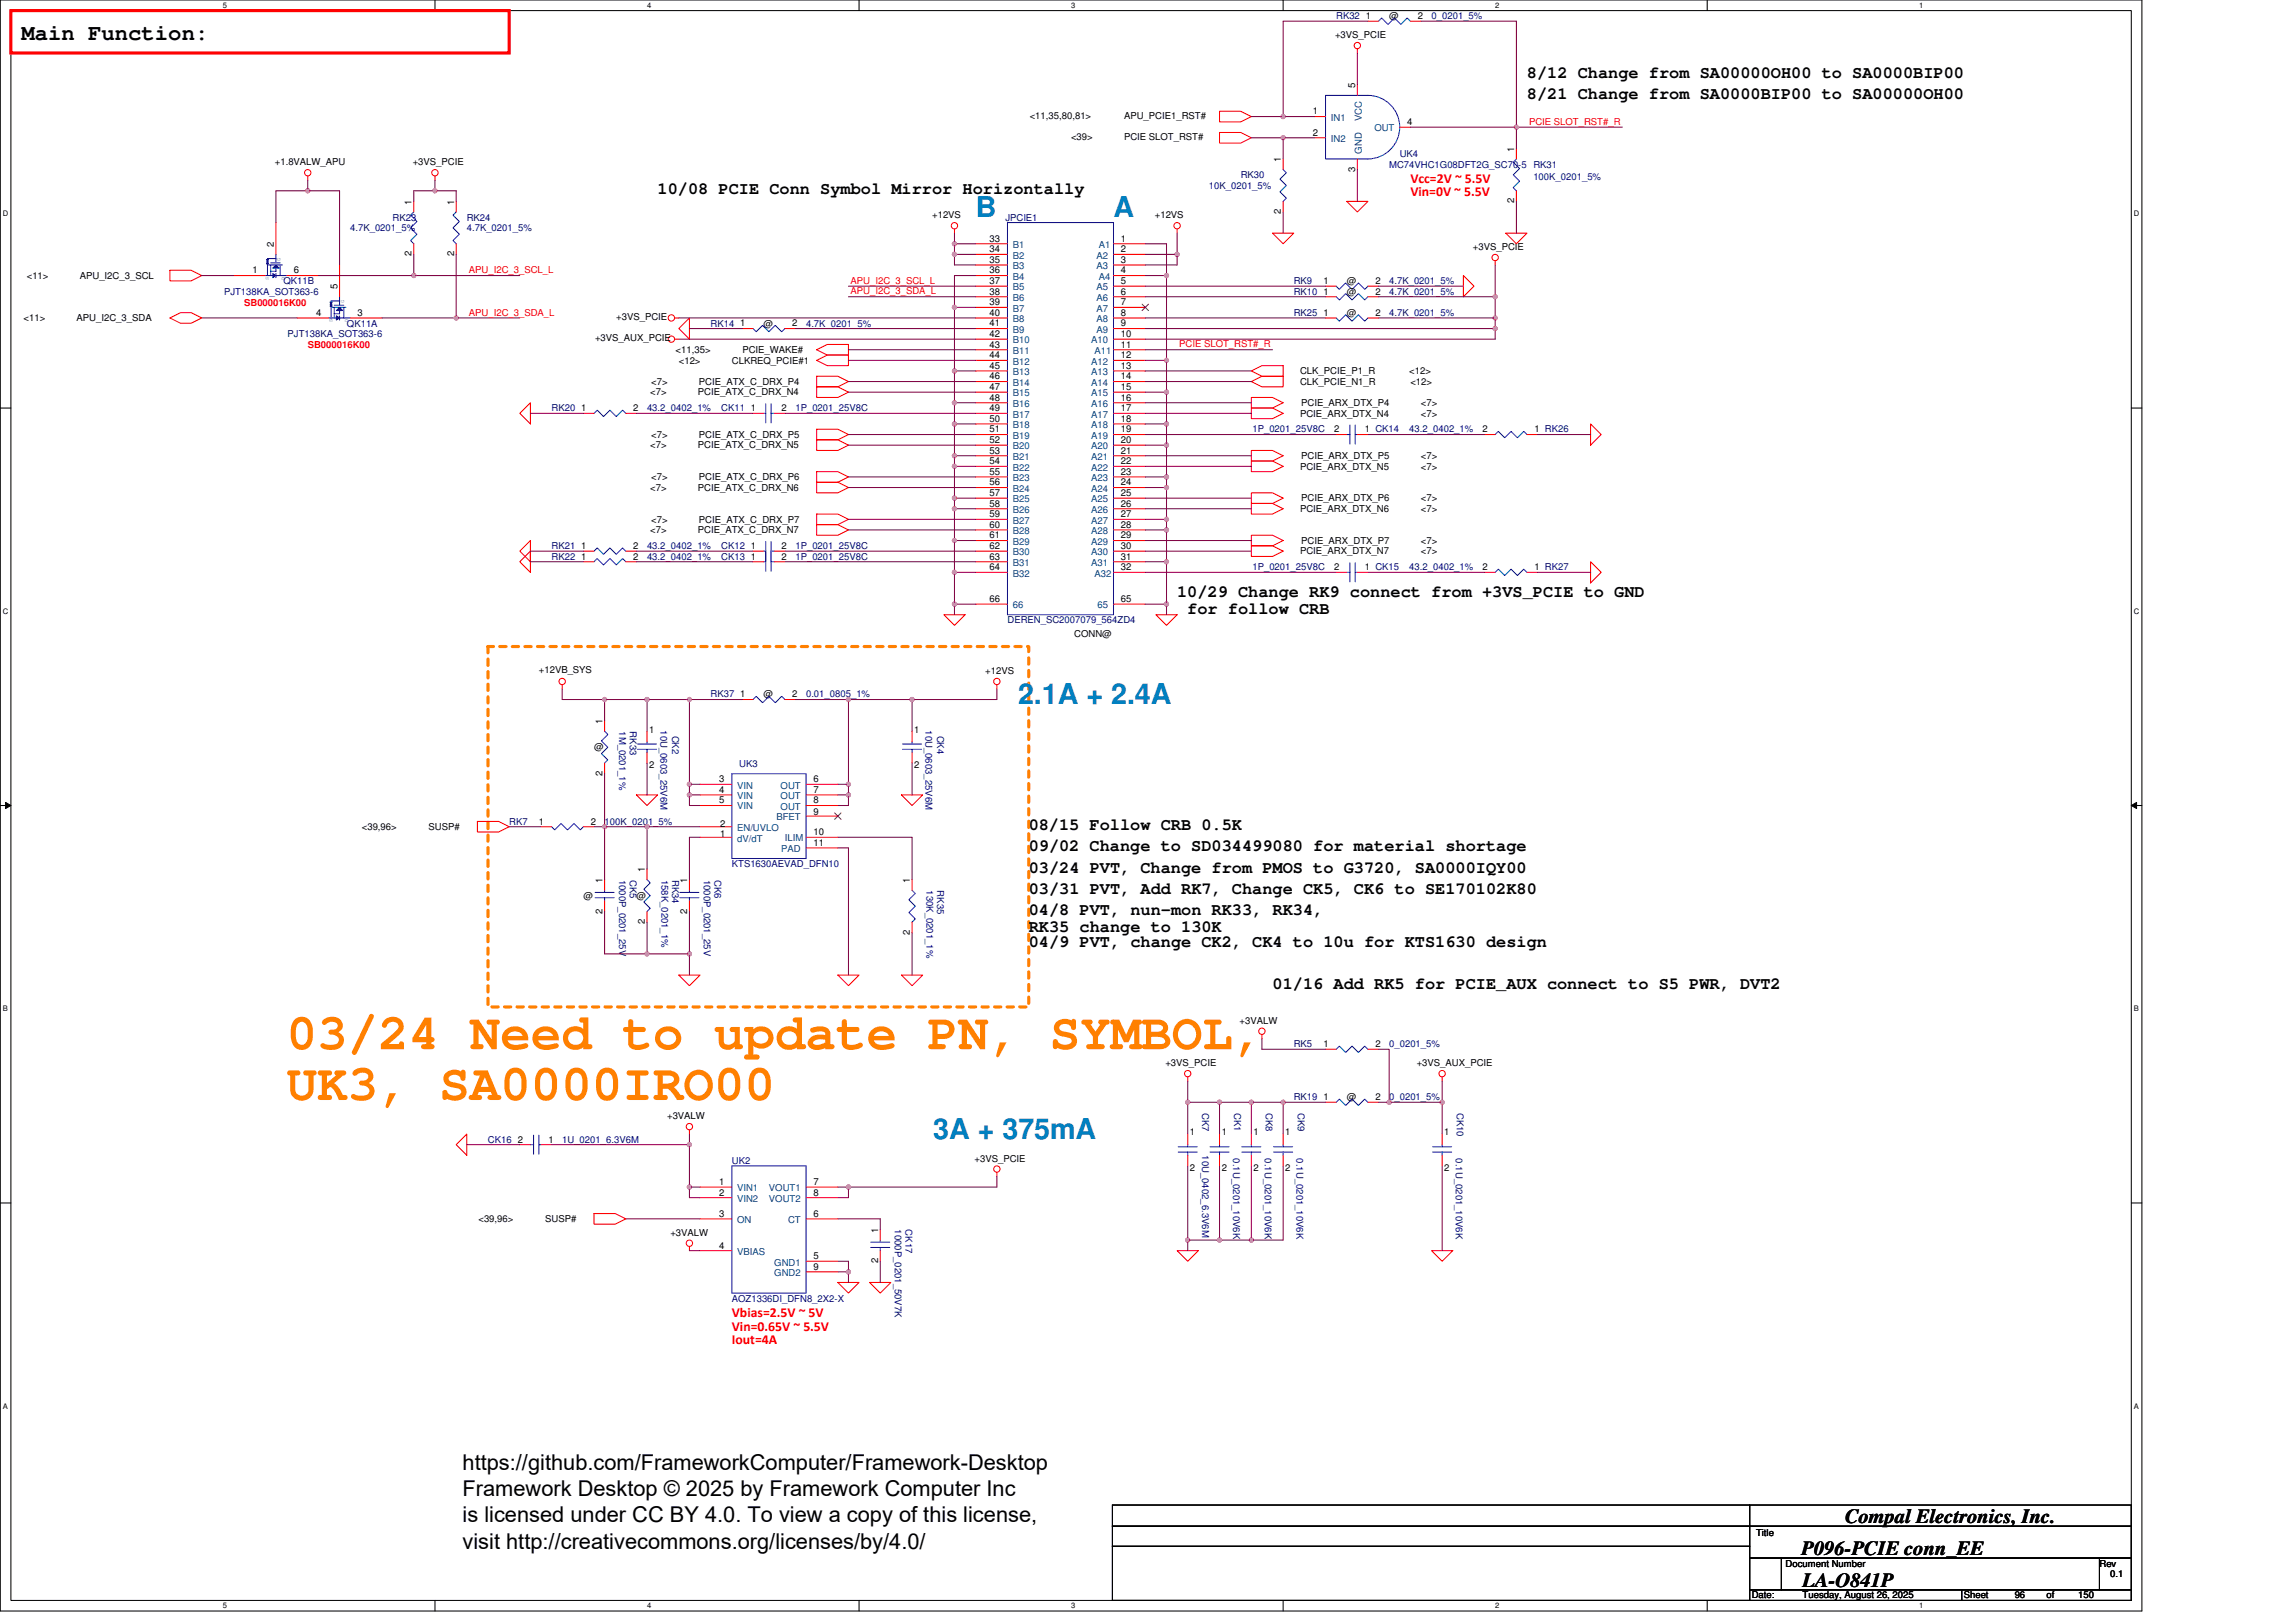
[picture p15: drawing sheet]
<svg xmlns="http://www.w3.org/2000/svg" width="297mm" height="210mm" viewBox="0 0 297 210" stroke-linecap="round" stroke-linejoin="round" font-family="sans-serif">
<defs><g id="words">
<g font-size="6.6" fill="#ff8000">
<text x="37.1" y="135.8">03/24 Need to update PN, SYMBOL,</text>
<text x="37.1" y="142.4">UK3, SA0000IRO00</text>
</g>
<g font-size="3.7" fill="#0080c0">
<text x="126.2" y="28">B</text>
<text x="144.1" y="28">A</text>
<text x="131.7" y="91.1">2.1A + 2.4A</text>
<text x="120.7" y="147.4">3A + 375mA</text>
</g>
<text font-size="2.9" x="2.8" y="5.1">Main Function:</text>
<g font-size="2.8">
<text x="59.8" y="190.2">https://github.com/FrameworkComputer/Framework-Desktop</text>
<text x="59.8" y="193.6">Framework Desktop © 2025 by Framework Computer Inc</text>
<text x="59.8" y="197">is licensed under CC BY 4.0. To view a copy of this license,</text>
<text x="59.8" y="200.4">visit http://creativecommons.org/licenses/by/4.0/</text>
</g>
<g font-size="2.6">
<text x="238.7" y="197.1">Compal Electronics, Inc.</text>
<text x="233.1" y="201.2">P096-PCIE conn_EE</text>
<text x="233.2" y="205.3">LA-O841P</text>
</g>
<g font-size="2.2">
<text x="197.6" y="10.1">8/12 Change from SA00000OH00 to SA0000BIP00</text>
<text x="197.5" y="12.8">8/21 Change from SA0000BIP00 to SA00000OH00</text>
<text x="85.1" y="25.1">10/08 PCIE Conn Symbol Mirror Horizontally</text>
<text x="152.3" y="77.3">10/29 Change RK9 connect from +3VS_PCIE to GND</text>
<text x="153.6" y="79.5">for follow CRB</text>
<text x="133.1" y="107.4">08/15 Follow CRB 0.5K</text>
<text x="133.1" y="110.2">09/02 Change to SD034499080 for material shortage</text>
<text x="133.1" y="112.9">03/24 PVT, Change from PMOS to G3720, SA0000IQY00</text>
<text x="133.1" y="115.7">03/31 PVT, Add RK7, Change CK5, CK6 to SE170102K80</text>
<text x="133.1" y="118.4">04/8 PVT, nun-mon RK33, RK34,</text>
<text x="133.1" y="120.6">RK35 change to 130K</text>
<text x="133.1" y="122.5">04/9 PVT, change CK2, CK4 to 10u for KTS1630 design</text>
<text x="164.6" y="128">01/16 Add RK5 for PCIE_AUX connect to S5 PWR, DVT2</text>
</g>
<g font-size="1.8" fill="#f00">
<text x="182.5" y="23.6">Vcc=2V ~ 5.5V</text>
<text x="182.5" y="25.4">Vin=0V ~ 5.5V</text>
<text x="94.7" y="170.4">Vbias=2.5V ~ 5V</text>
<text x="94.7" y="172.2">Vin=0.65V ~ 5.5V</text>
<text x="94.7" y="174">Iout=4A</text>
</g>
<g font-size="1.2">
<text x="172.7" y="4.9">+3VS_PCIE</text>
<text x="176.7" y="2.5">1</text>
<text x="179.7" y="2.5">@</text>
<text x="183.4" y="2.5">2</text>
<text x="175.3" y="11.4" transform="rotate(-90 175.3 11.4)">5</text>
<text x="133.2" y="15.4">&lt;11,35,80,81&gt;</text>
<text x="145.4" y="15.4">APU_PCIE1_RST#</text>
<text x="169.8" y="14.8">1</text>
<text x="169.8" y="17.6">2</text>
<text x="182" y="16.2">4</text>
<text x="35.6" y="21.4">+1.8VALW_APU</text>
<text x="53.4" y="21.4">+3VS_PCIE</text>
<text x="138.6" y="18.1">&lt;39&gt;</text>
<text x="145.4" y="18.1">PCIE SLOT_RST#</text>
<text x="165.7" y="21" transform="rotate(-90 165.7 21)">1</text>
<text x="175.3" y="22.2" transform="rotate(-90 175.3 22.2)">3</text>
<text x="195.9" y="19.6" transform="rotate(-90 195.9 19.6)">1</text>
<text x="53.3" y="26.5" transform="rotate(-90 53.3 26.5)">1</text>
<text x="58.7" y="26.5" transform="rotate(-90 58.7 26.5)">1</text>
<text x="120.6" y="28.3">+12VS</text>
<text x="149.4" y="28.3">+12VS</text>
<text x="165.7" y="27.7" transform="rotate(-90 165.7 27.7)">2</text>
<text x="195.9" y="26.3" transform="rotate(-90 195.9 26.3)">2</text>
<text x="32.7" y="35.4">1</text>
<text x="35.4" y="32" transform="rotate(-90 35.4 32)">2</text>
<text x="38" y="35.4">6</text>
<text x="53.3" y="33.2" transform="rotate(-90 53.3 33.2)">2</text>
<text x="58.7" y="33.2" transform="rotate(-90 58.7 33.2)">2</text>
<text x="128" y="31.3">33</text>
<text x="128" y="32.6">34</text>
<text x="128" y="34">35</text>
<text x="128" y="35.4">36</text>
<text x="145" y="32.6">2</text>
<text x="145" y="34">3</text>
<text x="145" y="31.3">1</text>
<text x="145" y="35.4">4</text>
<text x="190.6" y="32.4">+3VS_PCIE</text>
<text x="3.1" y="41.6">&lt;11&gt;</text>
<text x="3.5" y="36.1">&lt;11&gt;</text>
<text x="9.9" y="41.6">APU_I2C_3_SDA</text>
<text x="10.3" y="36.1">APU_I2C_3_SCL</text>
<text x="40.9" y="40.9">4</text>
<text x="43.7" y="37.4" transform="rotate(-90 43.7 37.4)">5</text>
<text x="46.3" y="40.9">3</text>
<text x="79.7" y="41.4">+3VS_PCIE</text>
<text x="128" y="36.8">37</text>
<text x="128" y="38.1">38</text>
<text x="128" y="39.5">39</text>
<text x="128" y="40.9">40</text>
<text x="145" y="36.8">5</text>
<text x="145" y="38.1">6</text>
<text x="145" y="39.5">7</text>
<text x="145" y="40.9">8</text>
<text x="171.2" y="36.8">1</text>
<text x="171.2" y="38.1">1</text>
<text x="171.2" y="40.9">1</text>
<text x="174.2" y="36.8">@</text>
<text x="174.2" y="38.1">@</text>
<text x="174.2" y="40.9">@</text>
<text x="177.9" y="36.8">2</text>
<text x="177.9" y="38.1">2</text>
<text x="177.9" y="40.9">2</text>
<text x="77" y="44.2">+3VS_AUX_PCIE</text>
<text x="87.4" y="45.7">&lt;11,35&gt;</text>
<text x="87.8" y="47.1">&lt;12&gt;</text>
<text x="94.7" y="47.1">CLKREQ_PCIE#1</text>
<text x="95.8" y="42.2">1</text>
<text x="96.1" y="45.7">PCIE_WAKE#</text>
<text x="98.8" y="42.3">@</text>
<text x="102.5" y="42.2">2</text>
<text x="128" y="47.7">45</text>
<text x="128" y="42.2">41</text>
<text x="128" y="43.6">42</text>
<text x="128" y="45">43</text>
<text x="128" y="46.4">44</text>
<text x="145" y="43.6">10</text>
<text x="145" y="46.4">12</text>
<text x="145" y="47.7">13</text>
<text x="145" y="42.2">9</text>
<text x="145" y="45">11</text>
<text x="75.2" y="53.2">1</text>
<text x="81.9" y="53.2">2</text>
<text x="84.1" y="51.2">&lt;7&gt;</text>
<text x="84.3" y="49.8">&lt;7&gt;</text>
<text x="90.3" y="51.2">PCIE_ATX_C_DRX_N4</text>
<text x="90.4" y="49.8">PCIE_ATX_C_DRX_P4</text>
<text x="97.1" y="53.2">1</text>
<text x="101.1" y="53.2">2</text>
<text x="128" y="49.1">46</text>
<text x="128" y="50.5">47</text>
<text x="128" y="51.8">48</text>
<text x="128" y="53.2">49</text>
<text x="145" y="49.1">14</text>
<text x="145" y="50.5">15</text>
<text x="145" y="51.8">16</text>
<text x="145" y="53.2">17</text>
<text x="168.2" y="48.4">CLK_PCIE_P1_R</text>
<text x="168.2" y="49.8">CLK_PCIE_N1_R</text>
<text x="168.2" y="53.9">PCIE_ARX_DTX_N4</text>
<text x="168.3" y="52.5">PCIE_ARX_DTX_P4</text>
<text x="182.3" y="48.4">&lt;12&gt;</text>
<text x="182.5" y="49.8">&lt;12&gt;</text>
<text x="183.8" y="52.5">&lt;7&gt;</text>
<text x="183.8" y="53.9">&lt;7&gt;</text>
<text x="84.1" y="58">&lt;7&gt;</text>
<text x="84.3" y="56.7">&lt;7&gt;</text>
<text x="90.3" y="58">PCIE_ATX_C_DRX_N5</text>
<text x="90.4" y="56.7">PCIE_ATX_C_DRX_P5</text>
<text x="128" y="54.6">50</text>
<text x="128" y="56">51</text>
<text x="128" y="57.3">52</text>
<text x="128" y="58.7">53</text>
<text x="145" y="54.6">18</text>
<text x="145" y="56">19</text>
<text x="145" y="57.3">20</text>
<text x="145" y="58.7">21</text>
<text x="168.3" y="59.4">PCIE_ARX_DTX_P5</text>
<text x="172.6" y="56">2</text>
<text x="176.6" y="56">1 CK14</text>
<text x="183.8" y="59.4">&lt;7&gt;</text>
<text x="191.8" y="56">2</text>
<text x="198.5" y="56">1 RK26</text>
<text x="84.1" y="63.5">&lt;7&gt;</text>
<text x="84.3" y="62.1">&lt;7&gt;</text>
<text x="90.3" y="63.5">PCIE_ATX_C_DRX_N6</text>
<text x="90.4" y="62.1">PCIE_ATX_C_DRX_P6</text>
<text x="128" y="60.1">54</text>
<text x="128" y="61.4">55</text>
<text x="128" y="62.8">56</text>
<text x="128" y="64.2">57</text>
<text x="128" y="65.6">58</text>
<text x="145" y="60.1">22</text>
<text x="145" y="61.4">23</text>
<text x="145" y="62.8">24</text>
<text x="145" y="64.2">25</text>
<text x="145" y="65.6">26</text>
<text x="168.2" y="60.8">PCIE_ARX_DTX_N5</text>
<text x="168.3" y="64.9">PCIE_ARX_DTX_P6</text>
<text x="183.8" y="64.9">&lt;7&gt;</text>
<text x="183.8" y="60.8">&lt;7&gt;</text>
<text x="75.2" y="71">1</text>
<text x="81.9" y="71">2</text>
<text x="84.1" y="69">&lt;7&gt;</text>
<text x="84.3" y="67.6">&lt;7&gt;</text>
<text x="90.3" y="69">PCIE_ATX_C_DRX_N7</text>
<text x="90.4" y="67.6">PCIE_ATX_C_DRX_P7</text>
<text x="97.1" y="71">1</text>
<text x="101.1" y="71">2</text>
<text x="128" y="66.9">59</text>
<text x="128" y="68.3">60</text>
<text x="128" y="69.7">61</text>
<text x="128" y="71">62</text>
<text x="145" y="66.9">27</text>
<text x="145" y="68.3">28</text>
<text x="145" y="69.7">29</text>
<text x="145" y="71">30</text>
<text x="168.2" y="66.3">PCIE_ARX_DTX_N6</text>
<text x="168.2" y="71.7">PCIE_ARX_DTX_N7</text>
<text x="168.3" y="70.4">PCIE_ARX_DTX_P7</text>
<text x="183.8" y="70.4">&lt;7&gt;</text>
<text x="183.8" y="66.3">&lt;7&gt;</text>
<text x="183.8" y="71.7">&lt;7&gt;</text>
<text x="75.2" y="72.4">1</text>
<text x="81.9" y="72.4">2</text>
<text x="97.1" y="72.4">1</text>
<text x="101.1" y="72.4">2</text>
<text x="128" y="72.4">63</text>
<text x="128" y="77.9">66</text>
<text x="128" y="73.8">64</text>
<text x="145" y="72.4">31</text>
<text x="145" y="77.9">65</text>
<text x="145" y="73.8">32</text>
<text x="172.6" y="73.8">2</text>
<text x="176.6" y="73.8">1 CK15</text>
<text x="191.8" y="73.8">2</text>
<text x="198.5" y="73.8">1 RK27</text>
<text x="139" y="82.4">CONN@</text>
<text x="69.7" y="87.1">+12VB_SYS</text>
<text x="127.5" y="87.2">+12VS</text>
<text x="77.9" y="93.7" transform="rotate(-90 77.9 93.7)">1</text>
<text x="84" y="94.8">1</text>
<text x="95.8" y="90.2">1</text>
<text x="98.8" y="90.3">@</text>
<text x="102.5" y="90.2">2</text>
<text x="118.3" y="94.8">1</text>
<text x="76.8" y="97.1">@</text>
<text x="77.9" y="100.4" transform="rotate(-90 77.9 100.4)">2</text>
<text x="84" y="99.4">2</text>
<text x="93" y="101.2">3</text>
<text x="105.2" y="101.2">6</text>
<text x="118.3" y="99.4">2</text>
<text x="46.8" y="107.4">&lt;39,96&gt;</text>
<text x="55.4" y="107.4">SUSP#</text>
<text x="69.7" y="106.7">1</text>
<text x="76.4" y="106.7">2</text>
<text x="93" y="104">5</text>
<text x="93" y="102.6">4</text>
<text x="93.2" y="107">2</text>
<text x="105.2" y="105.5">9</text>
<text x="105.2" y="102.6">7</text>
<text x="105.2" y="104">8</text>
<text x="83.4" y="112.9" transform="rotate(-90 83.4 112.9)">1</text>
<text x="93.2" y="108.4">1</text>
<text x="105.2" y="109.4">11</text>
<text x="105.2" y="108.1">10</text>
<text x="75.5" y="116.3">@</text>
<text x="77.9" y="118.2" transform="rotate(-90 77.9 118.2)">2</text>
<text x="77.9" y="114.3" transform="rotate(-90 77.9 114.3)">1</text>
<text x="82.3" y="116.3">@</text>
<text x="83.4" y="119.6" transform="rotate(-90 83.4 119.6)">2</text>
<text x="88.9" y="118.2" transform="rotate(-90 88.9 118.2)">2</text>
<text x="88.9" y="114.3" transform="rotate(-90 88.9 114.3)">1</text>
<text x="117.7" y="114.3" transform="rotate(-90 117.7 114.3)">1</text>
<text x="117.7" y="121" transform="rotate(-90 117.7 121)">2</text>
<text x="150.8" y="138">+3VS_PCIE</text>
<text x="160.4" y="132.5">+3VALW</text>
<text x="171.2" y="135.5">1</text>
<text x="177.9" y="135.5">2</text>
<text x="183.3" y="138">+3VS_AUX_PCIE</text>
<text x="171.2" y="142.4">1</text>
<text x="174.2" y="142.4">@</text>
<text x="177.9" y="142.4">2</text>
<text x="67" y="147.9">2</text>
<text x="70.9" y="147.9">1</text>
<text x="86.3" y="144.9">+3VALW</text>
<text x="153.9" y="146.9">1</text>
<text x="158.1" y="146.9">1</text>
<text x="162.2" y="146.9">1</text>
<text x="166.3" y="146.9">1</text>
<text x="186.9" y="146.9">1</text>
<text x="93" y="154.7">2</text>
<text x="93" y="153.3">1</text>
<text x="105.2" y="153.3">7</text>
<text x="105.2" y="154.7">8</text>
<text x="126.1" y="150.3">+3VS_PCIE</text>
<text x="153.9" y="151.6">2</text>
<text x="158.1" y="151.6">2</text>
<text x="162.2" y="151.6">2</text>
<text x="166.3" y="151.6">2</text>
<text x="186.9" y="151.6">2</text>
<text x="61.9" y="158.2">&lt;39,96&gt;</text>
<text x="70.5" y="158.2">SUSP#</text>
<text x="86.7" y="159.9">+3VALW</text>
<text x="93" y="161.6">4</text>
<text x="93" y="157.5">3</text>
<text x="105.2" y="157.5">6</text>
<text x="113.6" y="159.5" transform="rotate(-90 113.6 159.5)">1</text>
<text x="105.2" y="162.9">5</text>
<text x="105.2" y="164.3">9</text>
<text x="113.6" y="163.5" transform="rotate(-90 113.6 163.5)">2</text>
<text x="227.2" y="198.8">Title</text>
<text x="231" y="202.7">Document Number</text>
<text x="271.6" y="202.7">Rev</text>
<text x="226.6" y="206.8">Date:</text>
<text x="233.2" y="206.8">Tuesday, August 26, 2025</text>
<text x="254.1" y="206.8">Sheet</text>
<text x="260.6" y="206.8">96</text>
<text x="264.8" y="206.8">of</text>
<text x="268.9" y="206.8">150</text>
<text x="273" y="204.1">0.1</text>
</g>
<g font-size="1.2" fill="#000080">
<text x="172.9" y="2.5">RK32</text>
<text x="185.2" y="2.5">0_0201_5%</text>
<text x="160.5" y="23.1">RK30</text>
<text x="179.7" y="21.7">MC74VHC1G08DFT2G_SC70-5 RK31</text>
<text x="181.1" y="20.3">UK4</text>
<text x="198.4" y="23.3">100K_0201_5%</text>
<text x="45.3" y="29.9">4.7K_0201_5%</text>
<text x="50.8" y="28.5">RK23</text>
<text x="60.4" y="28.5">RK24</text>
<text x="60.4" y="29.9">4.7K_0201_5%</text>
<text x="130.1" y="28.5">JPCIE1</text>
<text x="156.4" y="24.4">10K_0201_5%</text>
<text x="29" y="38.1">PJT138KA_SOT363-6</text>
<text x="36.7" y="36.8">QK11B</text>
<text x="167.4" y="36.8">RK9</text>
<text x="167.4" y="38.1">RK10</text>
<text x="167.4" y="40.9">RK25</text>
<text x="179.7" y="36.8">4.7K_0201_5%</text>
<text x="179.7" y="38.1">4.7K_0201_5%</text>
<text x="179.7" y="40.9">4.7K_0201_5%</text>
<text x="37.2" y="43.6">PJT138KA_SOT363-6</text>
<text x="44.9" y="42.3">QK11A</text>
<text x="91.9" y="42.3">RK14</text>
<text x="104.3" y="42.3">4.7K_0201_5%</text>
<text x="71.4" y="53.2">RK20</text>
<text x="83.7" y="53.2">43.2_0402_1%</text>
<text x="93.3" y="53.2">CK11</text>
<text x="102.9" y="53.2">1P_0201_25V8C</text>
<text x="162" y="56">1P_0201_25V8C</text>
<text x="182.3" y="56">43.2_0402_1%</text>
<text x="71.4" y="71.1">RK21</text>
<text x="83.7" y="71.1">43.2_0402_1%</text>
<text x="93.3" y="71.1">CK12</text>
<text x="102.9" y="71.1">1P_0201_25V8C</text>
<text x="71.4" y="72.4">RK22</text>
<text x="83.7" y="72.4">43.2_0402_1%</text>
<text x="93.3" y="72.4">CK13</text>
<text x="102.9" y="72.4">1P_0201_25V8C</text>
<text x="162" y="73.8">1P_0201_25V8C</text>
<text x="182.3" y="73.8">43.2_0402_1%</text>
<text x="130.3" y="80.7">DEREN_SC2007079_564ZD4</text>
<text x="80.1" y="94.6" transform="rotate(90 80.1 94.6)">1M_0201_1%</text>
<text x="81.5" y="94.6" transform="rotate(90 81.5 94.6)">RK33</text>
<text x="85.5" y="94.5" transform="rotate(90 85.5 94.5)">10U_0603_25V6M</text>
<text x="87" y="95.2" transform="rotate(90 87 95.2)">CK2</text>
<text x="91.9" y="90.3">RK37</text>
<text x="104.3" y="90.3">0.01_0805_1%</text>
<text x="119.7" y="94.5" transform="rotate(90 119.7 94.5)">10U_0603_25V6M</text>
<text x="121.2" y="95.2" transform="rotate(90 121.2 95.2)">CK4</text>
<text x="95.6" y="99.3">UK3</text>
<text x="65.9" y="106.7">RK7</text>
<text x="78.2" y="106.7">100K_0201_5%</text>
<text x="80.1" y="113.8" transform="rotate(90 80.1 113.8)">1000P_0201_25V</text>
<text x="81.5" y="113.8" transform="rotate(90 81.5 113.8)">CK5</text>
<text x="85.6" y="113.8" transform="rotate(90 85.6 113.8)">158K_0201_1%</text>
<text x="87" y="113.8" transform="rotate(90 87 113.8)">RK34</text>
<text x="91.1" y="113.8" transform="rotate(90 91.1 113.8)">1000P_0201_25V</text>
<text x="92.4" y="113.8" transform="rotate(90 92.4 113.8)">CK6</text>
<text x="94.7" y="112.2">KTS1630AEVAD_DFN10</text>
<text x="119.9" y="115.2" transform="rotate(90 119.9 115.2)">130K_0201_1%</text>
<text x="121.2" y="115.2" transform="rotate(90 121.2 115.2)">RK35</text>
<text x="167.4" y="135.5">RK5</text>
<text x="179.7" y="135.5">0_0201_5%</text>
<text x="167.4" y="142.4">RK19</text>
<text x="179.7" y="142.4">0_0201_5%</text>
<text x="63.1" y="147.9">CK16</text>
<text x="72.7" y="147.9">1U_0201_6.3V6M</text>
<text x="155.5" y="144" transform="rotate(90 155.5 144)">CK7</text>
<text x="155.5" y="149.5" transform="rotate(90 155.5 149.5)">10U_0402_6.3V6M</text>
<text x="159.5" y="149.9" transform="rotate(90 159.5 149.9)">0.1U_0201_10V6K</text>
<text x="159.7" y="144" transform="rotate(90 159.7 144)">CK1</text>
<text x="163.6" y="149.9" transform="rotate(90 163.6 149.9)">0.1U_0201_10V6K</text>
<text x="163.8" y="144" transform="rotate(90 163.8 144)">CK8</text>
<text x="167.7" y="149.9" transform="rotate(90 167.7 149.9)">0.1U_0201_10V6K</text>
<text x="167.9" y="144" transform="rotate(90 167.9 144)">CK9</text>
<text x="188.3" y="149.9" transform="rotate(90 188.3 149.9)">0.1U_0201_10V6K</text>
<text x="188.5" y="144" transform="rotate(90 188.5 144)">CK10</text>
<text x="94.7" y="150.6">UK2</text>
<text x="115.8" y="159.1" transform="rotate(90 115.8 159.1)">1000P_0201_50V7K</text>
<text x="117.1" y="159.1" transform="rotate(90 117.1 159.1)">CK17</text>
<text x="94.7" y="168.4">AOZ1336DI_DFN8_2X2-X</text>
</g>
<g font-size="1.2" fill="#004080">
<text x="172.2" y="15.6">IN1</text>
<text x="176.2" y="15.6" transform="rotate(-90 176.2 15.6)">VCC</text>
<text x="177.8" y="17">OUT</text>
<text x="172.2" y="18.4">IN2</text>
<text x="176.2" y="19.9" transform="rotate(-90 176.2 19.9)">GND</text>
<text x="131" y="32.1">B1</text>
<text x="131" y="33.5">B2</text>
<text x="131" y="34.8">B3</text>
<text x="141.9" y="33.5">A2</text>
<text x="141.9" y="34.8">A3</text>
<text x="142.1" y="32.1">A1</text>
<text x="131" y="36.2">B4</text>
<text x="131" y="37.6">B5</text>
<text x="131" y="39">B6</text>
<text x="131" y="40.3">B7</text>
<text x="131" y="41.7">B8</text>
<text x="141.9" y="37.6">A5</text>
<text x="141.9" y="39">A6</text>
<text x="141.9" y="40.3">A7</text>
<text x="141.9" y="41.7">A8</text>
<text x="142.1" y="36.2">A4</text>
<text x="131" y="43.1">B9</text>
<text x="131" y="44.4">B10</text>
<text x="131" y="45.8">B11</text>
<text x="131" y="47.2">B12</text>
<text x="141.2" y="44.4">A10</text>
<text x="141.2" y="47.2">A12</text>
<text x="141.6" y="45.8">A11</text>
<text x="141.9" y="43.1">A9</text>
<text x="131" y="48.6">B13</text>
<text x="131" y="49.9">B14</text>
<text x="131" y="51.3">B15</text>
<text x="131" y="52.7">B16</text>
<text x="141.2" y="49.9">A14</text>
<text x="141.2" y="51.3">A15</text>
<text x="141.2" y="52.7">A16</text>
<text x="141.2" y="48.6">A13</text>
<text x="131" y="54">B17</text>
<text x="131" y="55.4">B18</text>
<text x="131" y="56.8">B19</text>
<text x="131" y="58.2">B20</text>
<text x="131" y="59.5">B21</text>
<text x="141.2" y="54">A17</text>
<text x="141.2" y="55.4">A18</text>
<text x="141.2" y="56.8">A19</text>
<text x="141.2" y="58.2">A20</text>
<text x="141.2" y="59.5">A21</text>
<text x="131" y="60.9">B22</text>
<text x="131" y="62.3">B23</text>
<text x="131" y="63.6">B24</text>
<text x="131" y="65">B25</text>
<text x="141.2" y="60.9">A22</text>
<text x="141.2" y="62.3">A23</text>
<text x="141.2" y="63.6">A24</text>
<text x="141.2" y="65">A25</text>
<text x="131" y="66.4">B26</text>
<text x="131" y="67.8">B27</text>
<text x="131" y="69.1">B28</text>
<text x="131" y="70.5">B29</text>
<text x="131" y="71.9">B30</text>
<text x="141.2" y="66.4">A26</text>
<text x="141.2" y="67.8">A27</text>
<text x="141.2" y="69.1">A28</text>
<text x="141.2" y="70.5">A29</text>
<text x="141.2" y="71.9">A30</text>
<text x="131" y="73.2">B31</text>
<text x="131" y="74.6">B32</text>
<text x="141.2" y="73.2">A31</text>
<text x="141.6" y="74.6">A32</text>
<text x="131" y="78.7">66</text>
<text x="142" y="78.7">65</text>
<text x="95.4" y="104.7">VIN</text>
<text x="95.4" y="103.4">VIN</text>
<text x="95.4" y="107.5">EN/UVLO</text>
<text x="95.4" y="102.1">VIN</text>
<text x="100.4" y="106.2">BFET</text>
<text x="101" y="103.4">OUT</text>
<text x="101" y="104.8">OUT</text>
<text x="101" y="102.1">OUT</text>
<text x="95.4" y="108.9">dV/dT</text>
<text x="101.1" y="110.3">PAD</text>
<text x="101.5" y="108.8">ILIM</text>
<text x="95.4" y="155.5">VIN2</text>
<text x="95.4" y="154.2">VIN1</text>
<text x="99.5" y="154.2">VOUT1</text>
<text x="99.5" y="155.5">VOUT2</text>
<text x="95.4" y="158.3">ON</text>
<text x="102" y="158.3">CT</text>
<text x="95.4" y="162.4">VBIAS</text>
<text x="100.2" y="163.8">GND1</text>
<text x="100.2" y="165.1">GND2</text>
</g>
<g font-size="1.2" fill="#f00">
<text x="197.8" y="16.2">PCIE SLOT_RST#_R</text>
<text x="60.7" y="35.4">APU_I2C_3_SCL_L</text>
<text x="31.6" y="39.5">SB000016K00</text>
<text x="60.7" y="40.8">APU_I2C_3_SDA_L</text>
<text x="110" y="36.7">APU_I2C_3_SCL_L</text>
<text x="110" y="38.1">APU_I2C_3_SDA_L</text>
<text x="39.8" y="45">SB000016K00</text>
<text x="152.6" y="45">PCIE SLOT_RST#_R</text>
</g>
<g font-size="1">
<text x="28.8" y="1">5</text>
<text x="83.7" y="1">4</text>
<text x="138.6" y="1">3</text>
<text x="193.4" y="1">2</text>
<text x="248.3" y="1">1</text>
<text x=".4" y="28">D</text>
<text x="276.1" y="28">D</text>
<text x=".4" y="79.4">C</text>
<text x="276.1" y="79.4">C</text>
<text x=".4" y="130.8">B</text>
<text x="276.1" y="130.8">B</text>
<text x=".4" y="182.3">A</text>
<text x="276.1" y="182.3">A</text>
<text x="28.8" y="208.1">5</text>
<text x="83.7" y="208.1">4</text>
<text x="138.6" y="208.1">3</text>
<text x="193.4" y="208.1">2</text>
<text x="248.3" y="208.1">1</text>
</g>
<g font-size=".7" fill="#00f">
<text x="36.3" y="33.7" transform="rotate(-90 36.3 33.7)">G</text>
<text x="34.8" y="36.2" transform="rotate(-90 34.8 36.2)">S</text>
<text x="36.8" y="36.2" transform="rotate(-90 36.8 36.2)">D</text>
<text x="43" y="41.7" transform="rotate(-90 43 41.7)">S</text>
<text x="44.5" y="39.2" transform="rotate(-90 44.5 39.2)">G</text>
<text x="45.1" y="41.7" transform="rotate(-90 45.1 41.7)">D</text>
</g>
</g></defs>
<path d="M0 0h277.1v208.5h-277.1zM1.4 1.4h274.3v205.7h-274.3z" fill="none" stroke="#000" stroke-width=".13"/>
<g fill="#fff">
<path d="M28.8 .1h.6v1.1h-.6z"/>
<path d="M28.8 207.3h.6v1h-.6z"/>
</g>
<path d="M56.3 0v1.4M56.3 207.1v1.4" fill="none" stroke="#000" stroke-width=".13"/>
<g fill="#fff">
<path d="M83.7 .1h.6v1.1h-.6z"/>
<path d="M83.7 207.3h.6v1h-.6z"/>
</g>
<path d="M111.1 0v1.4M111.1 207.1v1.4" fill="none" stroke="#000" stroke-width=".13"/>
<g fill="#fff">
<path d="M138.6 .1h.5v1.1h-.5z"/>
<path d="M138.6 207.3h.5v1h-.5z"/>
</g>
<path d="M166 0v1.4M166 207.1v1.4" fill="none" stroke="#000" stroke-width=".13"/>
<g fill="#fff">
<path d="M193.4 .1h.6v1.1h-.6z"/>
<path d="M193.4 207.3h.6v1h-.6z"/>
</g>
<path d="M220.9 0v1.4M220.9 207.1v1.4" fill="none" stroke="#000" stroke-width=".13"/>
<g fill="#fff">
<path d="M248.3 .1h.5v1.1h-.5z"/>
<path d="M248.3 207.3h.5v1h-.5z"/>
<path d="M.4 27.1h.7v1.1h-.7z"/>
<path d="M276.1 27.1h.7v1.1h-.7z"/>
<path d="M.4 78.5h.7v1.1h-.7z"/>
<path d="M276.1 78.5h.7v1.1h-.7z"/>
</g>
<path d="M0 52.8h1.4M275.7 52.8h1.4" fill="none" stroke="#000" stroke-width=".13"/>
<g fill="#fff">
<path d="M.4 130h.6v1.1h-.6z"/>
<path d="M276.1 130h.6v1.1h-.6z"/>
</g>
<path d="M0 104.2h1.4M.7 103.8l.7 .4-.7 .4zM275.7 104.2l.7-.4v.8zM275.7 104.2h1.4" fill="none" stroke="#000" stroke-width=".13"/>
<path d="M.7 103.8l.7 .4-.7 .4zM275.7 104.2l.7-.4v.8z" fill="#000"/>
<g fill="#fff">
<path d="M.4 181.4h.6v1.1h-.6z"/>
<path d="M276.1 181.4h.6v1.1h-.6z"/>
</g>
<path d="M0 155.7h1.4M275.7 155.7h1.4M143.9 194.8h82.5v2.7h-82.5zM143.9 197.5h82.5v2.6h-82.5zM226.4 194.8h49.3v2.7h-49.3zM226.4 197.5h49.3v4.1h-49.3zM143.9 200.1h82.5v7h-82.5zM226.4 201.6h4.1v4.1h-4.1zM226.4 205.7h27.4v1.4h-27.4zM230.5 201.6h41.1v4.1h-41.1zM253.8 205.7h21.9v1.4h-21.9zM271.6 201.6h4.1v4.1h-4.1z" fill="none" stroke="#000" stroke-width=".13"/>
<path d="M1.4 1.4h64.5v5.5h-64.5z" fill="none" stroke="#f00" stroke-width=".41"/>
<path d="M63.1 83.7h70v46.6h-70z" fill="none" stroke="#ff8000" stroke-width=".41" stroke-dasharray=".8 .8"/>
<g fill="none" stroke="#f00" stroke-width=".13">
<path d="M157.8 14.4h2.7l1.4 .7-1.4 .7h-2.7zM157.8 17.1h2.7l1.4 .7-1.4 .7h-2.7zM175.6 6.3v.6M177 2.7h1.3M182.5 2.7h1.3M22 35h2.7l1.4 .7-1.4 .6h-2.7zM39.8 22.8v.5M53.5 26.1v1.3M53.5 31.5v1.4M56.3 22.8v.5M59 26.1v1.3M59 31.5v1.4"/>
<path d="M123.5 29.6v.6M152.3 29.6v.6M164.6 30.2h2.8l-1.4 1.3zM166 20.6v1.3M166 26.1v1.3M171.5 37h1.4M171.5 38.4h1.4M174.2 26.1h2.8l-1.4 1.3zM177 37h1.3M177 38.4h1.3M189.3 35.7l1.4 1.3-1.4 1.4zM193.4 33.7v.6"/>
<path d="M194.8 30.2h2.7l-1.3 1.3zM22 41.1l1.4-.6h1.3l1.4 .6-1.4 .7h-1.3zM67.2 53.5l1.4-1.4v2.8zM87.3 41.1h.5M87.3 43.9h.5M87.8 42.5l1.4-1.4v2.8zM96.1 42.5h1.3M97.4 53.5h1.4M100.2 53.5h1.3M101.5 42.5h1.4M105.7 45.3l1.3-.7h2.8v1.3h-2.8zM105.7 46.6l1.3-.7h2.8v1.4h-2.8z"/>
<path d="M105.7 48.7h2.7l1.4 .7-1.4 .7h-2.7zM105.7 50.1h2.7l1.4 .6-1.4 .7h-2.7zM105.7 55.5h2.7l1.4 .7-1.4 .7h-2.7zM105.7 56.9h2.7l1.4 .7-1.4 .7h-2.7zM161.9 48l1.4-.7h2.7v1.4h-2.7zM161.9 49.4l1.4-.7h2.7v1.4h-2.7zM161.9 51.4h2.7l1.4 .7-1.4 .7h-2.7zM161.9 52.8h2.7l1.4 .7-1.4 .7h-2.7zM161.9 58.3h2.7l1.4 .7-1.4 .7h-2.7zM161.9 59.7h2.7l1.4 .7-1.4 .6h-2.7zM171.5 41.1h1.4M172.9 56.2h1.3"/>
<path d="M175.6 56.2h1.4M177 41.1h1.3M192.1 56.2h1.3M197.5 56.2h1.4M205.8 54.9l1.3 1.3-1.3 1.4zM67.2 71.3l1.4-1.3v2.7zM68.6 71.3v2.8l-1.4-1.4zM75.5 72.7h1.3M75.5 71.3h1.3M81 72.7h1.3M81 71.3h1.3M105.7 61h2.7l1.4 .7-1.4 .7h-2.7z"/>
<path d="M105.7 62.4h2.7l1.4 .7-1.4 .7h-2.7zM105.7 66.5h2.7l1.4 .7-1.4 .7h-2.7zM105.7 67.9h2.7l1.4 .7-1.4 .7h-2.7zM122.1 79.6h2.8l-1.4 1.3zM149.5 79.6h2.8l-1.4 1.3zM161.9 63.8h2.7l1.4 .7-1.4 .7h-2.7zM161.9 65.2h2.7l1.4 .6-1.4 .7h-2.7zM161.9 69.3h2.7l1.4 .7-1.4 .6h-2.7zM161.9 70.6h2.7l1.4 .7-1.4 .7h-2.7zM172.9 74.1h1.3M175.6 74.1h1.4M205.8 72.7l1.3 1.4-1.3 1.3z"/>
<path d="M72.7 88.6v.6M78.2 93.3v1.3M78.2 98.8v1.3M83.7 94.6v1.4M83.7 97.4v1.4M129 88.6v.6M61.8 106.3h2.7l1.4 .7-1.4 .7h-2.7zM78.2 113.8v1.4M78.2 116.6v1.4M82.3 102.9h2.8l-1.4 1.3zM83.7 112.5v1.3M83.7 118v1.3"/>
<path d="M89.2 113.8v1.4M89.2 116.6v1.4M90.6 108.4h4.1M90.6 102.9h4.1M90.6 104.2h4.1M90.6 107h4.1M90.6 101.5h4.1M104.3 109.7h4.1M104.3 102.9h4.1M104.3 104.2h4.1M104.3 101.5h4.1M104.3 105.6h4.1"/>
<path d="M104.3 108.4h4.1M116.6 102.9h2.8l-1.4 1.3zM118 113.8v1.4M118 119.3v1.4M87.8 126.2h2.8l-1.4 1.4zM108.4 126.2h2.7l-1.3 1.4zM116.6 126.2h2.8l-1.4 1.4zM153.7 139.4v.5M163.3 133.9v.5M171.5 135.8h1.4M177 135.8h1.3M186.6 139.4v.5"/>
<path d="M59 148.1l1.4-1.3v2.7zM67.2 148.1h1.4M70 148.1h1.4M76.8 157h2.8l1.4 .7-1.4 .7h-2.8zM89.2 146.2v.6M90.6 155h4.1M90.6 157.7h4.1M90.6 153.6h4.1M104.3 157.7h4.1M104.3 153.6h4.1M104.3 155h4.1M113.9 159.1v1.4"/>
<path d="M129 151.7v.5M153.7 146.8v1.3M153.7 149.5v1.4M157.8 146.8v1.3M157.8 149.5v1.4M161.9 146.8v1.3M161.9 149.5v1.4M166 146.8v1.3M166 149.5v1.4M171.5 142.6h1.4M177 142.6h1.3M186.6 146.8v1.3"/>
<path d="M186.6 149.5v1.4M89.2 161.3v.5M90.6 161.8h4.1M104.3 163.2h4.1M104.3 164.6h4.1M108.4 166h2.7l-1.3 1.3zM112.5 166h2.8l-1.4 1.3zM113.9 161.8v1.4M152.3 161.8h2.7l-1.3 1.4zM185.2 161.8h2.7l-1.3 1.4z"/>
<circle cx="175.6" cy="5.9" r=".41"/>
<circle cx="39.8" cy="22.4" r=".41"/>
<circle cx="56.3" cy="22.4" r=".41"/>
<circle cx="123.5" cy="29.2" r=".41"/>
<circle cx="152.3" cy="29.2" r=".41"/>
<circle cx="193.4" cy="33.3" r=".41"/>
<circle cx="86.9" cy="43.9" r=".41"/>
<circle cx="86.9" cy="41.1" r=".41"/>
<circle cx="72.7" cy="88.2" r=".41"/>
<circle cx="129" cy="88.2" r=".41"/>
<circle cx="153.7" cy="138.9" r=".41"/>
<circle cx="163.3" cy="133.5" r=".41"/>
<circle cx="186.6" cy="138.9" r=".41"/>
<circle cx="89.2" cy="145.8" r=".41"/>
<circle cx="129" cy="151.3" r=".41"/>
<circle cx="89.2" cy="160.9" r=".41"/>
</g>
<g fill="none" stroke="#00f" stroke-width=".13">
<path d="M178.3 2.7l.5-.4 .8 .9 .8-.9 .8 .9 .8-.9 .5 .4M42.8 39h1.1M43 39.8h1.8M43.2 39.5h1.3M43.2 39.8v.8h.7M44.5 39.8v1.3M53.5 27.4l-.4 .4 .8 .9-.8 .8 .8 .8-.8 .8 .4 .4M59 27.4l-.4 .4 .8 .9-.8 .8 .8 .8-.8 .8 .4 .4M166 21.9l.4 .5-.8 .8 .8 .8-.8 .8 .8 .8-.4 .5M172.9 37l.4 .4 .8-.8 .8 .8 .8-.8 .9 .8 .4-.4M172.9 38.4l.4 .4 .8-.8 .8 .8 .8-.8 .9 .8 .4-.4M42.6 41.1h.9"/>
<path d="M43.9 40.9v.5M97.4 42.5l.4 .4 .9-.8 .8 .8 .8-.8 .8 .8 .4-.4M98.8 53.5h.3M99.1 52.3v2.4M99.8 53.5h.4M99.8 52.3v2.4M172.9 41.1l.4 .5 .8-.9 .8 .9 .8-.9 .9 .9 .4-.5M174.2 56.2h.4M174.6 55v2.5M175.3 56.2h.3M175.3 55v2.5M193.4 56.2l.4-.4 .9 .8 .8-.8 .8 .8 .8-.8 .4 .4"/>
<path d="M76.8 72.7l.5-.4 .8 .8 .8-.8 .8 .8 .9-.8 .4 .4M76.8 71.3l.5-.4 .8 .8 .8-.8 .8 .8 .9-.8 .4 .4M174.2 74.1h.4M174.6 72.8v2.5M175.3 74.1h.3M175.3 72.8v2.5M78.2 94.6l.4 .5-.8 .8 .8 .8-.8 .8 .8 .8-.4 .5M82.5 97h2.4M82.5 96.3h2.4M83.7 96v.3M83.7 97v.4M77 116.2h2.5"/>
<path d="M77 115.5h2.5M78.2 115.2v.3M78.2 116.2v.4M83.7 113.8l.4 .5-.8 .8 .8 .8-.8 .8 .8 .8-.4 .5M88 116.2h2.4M88 115.5h2.4M89.2 115.2v.3M89.2 116.2v.4M94.7 100.1h9.6v11h-9.6zM118 115.2l.4 .4-.8 .8 .8 .9-.8 .8 .8 .8-.4 .4M172.9 135.8l.4-.4 .8 .8 .8-.8 .8 .8 .9-.8 .4 .4M68.6 148.1h.4"/>
<path d="M69 146.9v2.5M69.7 148.1h.3M69.7 146.9v2.5M94.7 150.9h9.6v16.4h-9.6zM152.4 149.1h2.5M152.4 148.4h2.5M153.7 148.1v.3M153.7 149.1v.4M156.5 149.1h2.5M156.5 148.4h2.5M157.8 148.1v.3M157.8 149.1v.4"/>
<path d="M160.7 149.1h2.4M160.7 148.4h2.4M161.9 148.1v.3M161.9 149.1v.4M164.8 149.1h2.4M164.8 148.4h2.4M166 148.1v.3M166 149.1v.4M172.9 142.6l.4-.4 .8 .9 .8-.9 .8 .9 .9-.9 .4 .4M185.3 149.1h2.5M185.3 148.4h2.5M186.6 148.1v.3"/>
<path d="M186.6 149.1v.4M112.6 161.4h2.5M112.6 160.8h2.5M113.9 160.5v.3M113.9 161.4v.4"/>
</g>
<path d="M108 105.2l.8 .8M108.8 105.2l-.8 .8" fill="none" stroke="#804000" stroke-width=".13"/>
<path d="M43.5 40.9l.4 .2-.4 .3z" fill-rule="evenodd" fill="#00f"/>
<path d="M42.7 39.4h.3M42.8 39.6v1.5M42.8 39v.1M43.9 38.4v1.1M43.2 40.6v.5M43.5 40.9l.4 .2-.4 .3zM43.9 41.1h.6M43.9 40.2v.4" fill="none" stroke="#00f" stroke-width=".13"/>
<path d="M43.5 40.2l.4-.4 .4 .4z" fill-rule="evenodd" fill="#00f"/>
<path d="M43.5 40.2l.4-.4 .4 .4z" fill="none" stroke="#00f" stroke-width=".13"/>
<path d="M42.7 39.1l.3 .5h-.3l.3-.5z" fill-rule="evenodd" fill="#00f"/>
<path d="M42.7 39.1l.3 .5h-.3l.3-.5zM44.5 41.1h.8" fill="none" stroke="#00f" stroke-width=".13"/>
<path d="M43.9 34.3v4.1M38.4 41.1h4.2M45.3 41.1h4.1" fill="none" stroke="#f00" stroke-width=".13"/>
<path d="M35.3 35.4l.4 .3-.4 .2z" fill-rule="evenodd" fill="#00f"/>
<path d="M34.6 33.5v.1M35.3 35.4l.4 .3-.4 .2z" fill="none" stroke="#00f" stroke-width=".13"/>
<path d="M34.5 33.6l.2 .6h-.2l.2-.6z" fill-rule="evenodd" fill="#00f"/>
<path d="M34.3 35.7h1M34.5 33.6l.2 .6h-.2l.2-.6zM34.6 33.5h1.1M34.6 34.2v1.5M34.7 34.3h1.8M35 34.3v.8M35 34h1.2M35 35.1v.6M35.7 34.7v.4h-.7M35.7 35.4v.5M35.7 32.9v1.1M36.2 34.3v1.4h-.5" fill="none" stroke="#00f" stroke-width=".13"/>
<path d="M35.3 34.7l.4-.4 .4 .4z" fill-rule="evenodd" fill="#00f"/>
<g fill="none" stroke="#00f" stroke-width=".13">
<path d="M171.5 12.3h5.5a4.1 4.1 0 0 1 4.1 4.2 4.1 4.1 0 0 1-4.1 4.1h-5.5zM34.5 33.9h.2M35.3 34.7l.4-.4 .4 .4zM36.2 35.7h.9M130.3 28.8h13.8v50.8h-13.8zM196.2 20.6l-.4 .4 .8 .8-.8 .8 .8 .9-.8 .8 .4 .4M76.8 53.5l.5-.4 .8 .8 .8-.8 .8 .8 .9-.8 .4 .4M98.8 71.3h.3M98.8 72.7h.3M99.1 70.1v2.5M99.1 71.5v2.4M99.8 71.3h.4"/>
<path d="M99.8 72.7h.4M99.8 70.1v2.5M99.8 71.5v2.4M193.4 74.1l.4-.4 .9 .8 .8-.8 .8 .8 .8-.8 .4 .4M97.4 90.5l.4-.4 .9 .8 .8-.8 .8 .8 .8-.8 .4 .4M116.8 97h2.4M116.8 96.3h2.4M118 96v.3M118 97v.4M71.4 107l.4 .4 .8-.8 .8 .8 .8-.8 .9 .8 .4-.4"/>
</g>
<g fill="none" stroke="#f00" stroke-width=".13">
<path d="M170.1 15.1h1.4M170.1 17.8h1.4M175.6 11v1.3M181.1 16.5h1.4M196.2 19.2v1.4M30.2 35.7h4.1M35.7 28.8v4.1M37.1 35.7h4.1M126.2 31.5h4.1M126.2 32.9h4.1M126.2 34.3h4.1M126.2 35.7h4.1"/>
<path d="M126.2 37h4.1M126.2 38.4h4.1M126.2 39.8h4.1M144.1 31.5h4.1M144.1 32.9h4.1M144.1 34.3h4.1M144.1 35.7h4.1M144.1 37h4.1M144.1 38.4h4.1M144.1 39.8h4.1M175.6 20.6v1.3M196.2 24.7v1.4"/>
<path d="M75.5 53.5h1.3M81 53.5h1.3M126.2 41.1h4.1M126.2 42.5h4.1M126.2 43.9h4.1M126.2 45.3h4.1M126.2 46.6h4.1M126.2 48h4.1M126.2 49.4h4.1M126.2 50.7h4.1M126.2 52.1h4.1M126.2 53.5h4.1"/>
<path d="M126.2 54.9h4.1M126.2 56.2h4.1M126.2 57.6h4.1M126.2 59h4.1M144.1 41.1h4.1M144.1 42.5h4.1M144.1 43.9h4.1M144.1 45.3h4.1M144.1 46.6h4.1M144.1 49.4h4.1M144.1 50.7h4.1M144.1 52.1h4.1"/>
<path d="M144.1 53.5h4.1M144.1 54.9h4.1M144.1 56.2h4.1M144.1 57.6h4.1M144.1 59h4.1M144.1 48h4.1M97.4 71.3h1.4M97.4 72.7h1.4M100.2 71.3h1.3M100.2 72.7h1.3M126.2 60.4h4.1M126.2 61.7h4.1"/>
<path d="M126.2 63.1h4.1M126.2 64.5h4.1M126.2 65.8h4.1M126.2 67.2h4.1M126.2 68.6h4.1M126.2 70h4.1M126.2 71.3h4.1M126.2 72.7h4.1M126.2 78.2h4.1M126.2 74.1h4.1M144.1 60.4h4.1M144.1 61.7h4.1"/>
<path d="M144.1 63.1h4.1M144.1 64.5h4.1M144.1 65.8h4.1M144.1 67.2h4.1M144.1 68.6h4.1M144.1 70h4.1M144.1 71.3h4.1M144.1 72.7h4.1M144.1 78.2h4.1M144.1 74.1h4.1M192.1 74.1h1.3M197.5 74.1h1.4"/>
<path d="M96.1 90.5h1.3M101.5 90.5h1.4M118 94.6v1.4M118 97.4v1.4M70 107h1.4M75.5 107h1.3"/>
</g>
<path d="M147.8 39.4l.8 .8M148.6 39.4l-.8 .8" fill="none" stroke="#804000" stroke-width=".13"/>
<path d="M109.8 37h16.4M109.8 38.4h16.4M126.2 78.2h-2.7v1.4" fill="none" stroke="#800040" stroke-width=".13"/>
<circle cx="123.5" cy="78.2" r=".27" fill="#f0f"/>
<circle cx="123.5" cy="78.2" r=".27" fill="none" stroke="#f0f" stroke-width=".13"/>
<path d="M126.2 35.7h-2.7v4.1M126.2 39.8h-2.7v8.2" fill="none" stroke="#800040" stroke-width=".13"/>
<circle cx="123.5" cy="39.8" r=".27" fill="#f0f"/>
<circle cx="123.5" cy="39.8" r=".27" fill="none" stroke="#f0f" stroke-width=".13"/>
<circle cx="123.5" cy="48" r=".27" fill="#f0f"/>
<circle cx="123.5" cy="48" r=".27" fill="none" stroke="#f0f" stroke-width=".13"/>
<path d="M148.2 35.7h2.7v10.9" fill="none" stroke="#800040" stroke-width=".13"/>
<circle cx="150.9" cy="35.7" r=".27" fill="#f0f"/>
<circle cx="150.9" cy="35.7" r=".27" fill="none" stroke="#f0f" stroke-width=".13"/>
<circle cx="150.9" cy="46.6" r=".27" fill="#f0f"/>
<circle cx="150.9" cy="46.6" r=".27" fill="none" stroke="#f0f" stroke-width=".13"/>
<path d="M148.2 78.2h2.7v1.4" fill="none" stroke="#800040" stroke-width=".13"/>
<circle cx="150.9" cy="78.2" r=".27" fill="#f0f"/>
<circle cx="150.9" cy="78.2" r=".27" fill="none" stroke="#f0f" stroke-width=".13"/>
<g fill="none" stroke="#800040" stroke-width=".13">
<path d="M123.5 30.2v1.3M148.2 31.5h2.7v4.2M109.8 45.3h16.4M109.8 46.6h16.4M109.8 49.4h16.4M109.8 50.7h16.4M109.8 56.2h16.4M109.8 57.6h16.4M148.2 45.3h16.4M148.2 59h13.7M148.2 52.1h13.7M148.2 53.5h13.7"/>
<path d="M148.2 48h13.7M148.2 49.4h13.7M109.8 61.7h16.4M109.8 63.1h16.4M109.8 67.2h16.4M109.8 68.6h16.4M148.2 70h13.7M148.2 71.3h13.7M148.2 64.5h13.7M148.2 65.8h13.7M148.2 60.4h13.7"/>
</g>
<circle cx="123.5" cy="31.5" r=".27" fill="#f0f"/>
<circle cx="123.5" cy="31.5" r=".27" fill="none" stroke="#f0f" stroke-width=".13"/>
<path d="M123.5 32.9h2.7M123.5 32.9v1.4M126.2 31.5h-2.7v1.4" fill="none" stroke="#800040" stroke-width=".13"/>
<circle cx="123.5" cy="32.9" r=".27" fill="#f0f"/>
<circle cx="123.5" cy="32.9" r=".27" fill="none" stroke="#f0f" stroke-width=".13"/>
<path d="M123.5 34.3h2.7M152.3 30.2v2.7h-4.1" fill="none" stroke="#800040" stroke-width=".13"/>
<circle cx="152.3" cy="32.9" r=".27" fill="#f0f"/>
<circle cx="152.3" cy="32.9" r=".27" fill="none" stroke="#f0f" stroke-width=".13"/>
<path d="M148.2 37h23.3M148.2 38.4h23.3M152.3 32.9v1.4h-4.1M148.2 42.5h45.2" fill="none" stroke="#800040" stroke-width=".13"/>
<circle cx="193.4" cy="42.5" r=".27" fill="#f0f"/>
<circle cx="193.4" cy="42.5" r=".27" fill="none" stroke="#f0f" stroke-width=".13"/>
<path d="M87.8 41.1h38.4M89.2 42.5h6.9M102.9 42.5h23.3M193.4 42.5v1.4h-45.2M153.7 139.9v2.7M153.7 142.6h4.1M153.7 142.6v4.2" fill="none" stroke="#800040" stroke-width=".13"/>
<circle cx="153.7" cy="142.6" r=".27" fill="#f0f"/>
<circle cx="153.7" cy="142.6" r=".27" fill="none" stroke="#f0f" stroke-width=".13"/>
<path d="M157.8 142.6v4.2" fill="none" stroke="#800040" stroke-width=".13"/>
<circle cx="157.8" cy="142.6" r=".27" fill="#f0f"/>
<circle cx="157.8" cy="142.6" r=".27" fill="none" stroke="#f0f" stroke-width=".13"/>
<path d="M157.8 142.6h4.1v4.2" fill="none" stroke="#800040" stroke-width=".13"/>
<circle cx="161.9" cy="142.6" r=".27" fill="#f0f"/>
<circle cx="161.9" cy="142.6" r=".27" fill="none" stroke="#f0f" stroke-width=".13"/>
<path d="M153.7 150.9v9.6" fill="none" stroke="#800040" stroke-width=".13"/>
<circle cx="153.7" cy="160.5" r=".27" fill="#f0f"/>
<circle cx="153.7" cy="160.5" r=".27" fill="none" stroke="#f0f" stroke-width=".13"/>
<path d="M157.8 150.9v9.6" fill="none" stroke="#800040" stroke-width=".13"/>
<circle cx="157.8" cy="160.5" r=".27" fill="#f0f"/>
<circle cx="157.8" cy="160.5" r=".27" fill="none" stroke="#f0f" stroke-width=".13"/>
<path d="M161.9 150.9v9.6" fill="none" stroke="#800040" stroke-width=".13"/>
<circle cx="161.9" cy="160.5" r=".27" fill="#f0f"/>
<circle cx="161.9" cy="160.5" r=".27" fill="none" stroke="#f0f" stroke-width=".13"/>
<path d="M161.9 142.6h4.1v4.2M161.9 160.5h-8.2v1.3" fill="none" stroke="#800040" stroke-width=".13"/>
<circle cx="166" cy="142.6" r=".27" fill="#f0f"/>
<circle cx="166" cy="142.6" r=".27" fill="none" stroke="#f0f" stroke-width=".13"/>
<path d="M186.6 139.9v6.9M166 142.6h5.5M166 150.9v9.6h-4.1M178.3 142.6h1.4M186.6 150.9v10.9" fill="none" stroke="#800040" stroke-width=".13"/>
<circle cx="186.6" cy="142.6" r=".27" fill="#f0f"/>
<circle cx="186.6" cy="142.6" r=".27" fill="none" stroke="#f0f" stroke-width=".13"/>
<path d="M35.7 24.7h4.1" fill="none" stroke="#800040" stroke-width=".13"/>
<circle cx="39.8" cy="24.7" r=".27" fill="#f0f"/>
<circle cx="39.8" cy="24.7" r=".27" fill="none" stroke="#f0f" stroke-width=".13"/>
<path d="M26.1 35.7h4.1M35.7 24.7v4.1M41.2 35.7h12.3M43.9 24.7v9.6" fill="none" stroke="#800040" stroke-width=".13"/>
<circle cx="53.5" cy="35.7" r=".27" fill="#f0f"/>
<circle cx="53.5" cy="35.7" r=".27" fill="none" stroke="#f0f" stroke-width=".13"/>
<path d="M26.1 41.1h12.3M49.4 41.1h9.6" fill="none" stroke="#800040" stroke-width=".13"/>
<circle cx="59" cy="41.1" r=".27" fill="#f0f"/>
<circle cx="59" cy="41.1" r=".27" fill="none" stroke="#f0f" stroke-width=".13"/>
<path d="M87.8 43.9h38.4M123.5 52.1v2.8M126.2 48h-2.7v4.1h2.7" fill="none" stroke="#800040" stroke-width=".13"/>
<circle cx="123.5" cy="52.1" r=".27" fill="#f0f"/>
<circle cx="123.5" cy="52.1" r=".27" fill="none" stroke="#f0f" stroke-width=".13"/>
<circle cx="123.5" cy="54.9" r=".27" fill="#f0f"/>
<circle cx="123.5" cy="54.9" r=".27" fill="none" stroke="#f0f" stroke-width=".13"/>
<path d="M82.3 53.5h15.1M101.5 53.5h24.7M126.2 54.9h-2.7v4.1" fill="none" stroke="#800040" stroke-width=".13"/>
<circle cx="123.5" cy="59" r=".27" fill="#f0f"/>
<circle cx="123.5" cy="59" r=".27" fill="none" stroke="#f0f" stroke-width=".13"/>
<path d="M126.2 59h-2.7v1.4h2.7" fill="none" stroke="#800040" stroke-width=".13"/>
<circle cx="123.5" cy="60.3" r=".27" fill="#f0f"/>
<circle cx="123.5" cy="60.3" r=".27" fill="none" stroke="#f0f" stroke-width=".13"/>
<path d="M123.5 60.4v4.1" fill="none" stroke="#800040" stroke-width=".13"/>
<circle cx="123.5" cy="64.5" r=".27" fill="#f0f"/>
<circle cx="123.5" cy="64.5" r=".27" fill="none" stroke="#f0f" stroke-width=".13"/>
<path d="M126.2 64.5h-2.7v1.3M126.2 65.8h-2.7v4.2" fill="none" stroke="#800040" stroke-width=".13"/>
<circle cx="123.5" cy="65.8" r=".27" fill="#f0f"/>
<circle cx="123.5" cy="65.8" r=".27" fill="none" stroke="#f0f" stroke-width=".13"/>
<circle cx="123.5" cy="69.9" r=".27" fill="#f0f"/>
<circle cx="123.5" cy="69.9" r=".27" fill="none" stroke="#f0f" stroke-width=".13"/>
<path d="M126.2 70h-2.7v4.1h2.7" fill="none" stroke="#800040" stroke-width=".13"/>
<circle cx="123.5" cy="74.1" r=".27" fill="#f0f"/>
<circle cx="123.5" cy="74.1" r=".27" fill="none" stroke="#f0f" stroke-width=".13"/>
<g fill="none" stroke="#800040" stroke-width=".13">
<path d="M39.8 23.3v1.4h4.1M53.5 32.9v2.8h13.7M56.3 23.3v1.4h-2.8v1.4M59 24.7v1.4M59 32.9v8.2h8.2M68.6 53.5h6.9M68.6 71.3h6.9M68.6 72.7h6.9M82.3 71.3h15.1M82.3 72.7h15.1M101.5 71.3h24.7M101.5 72.7h24.7"/>
<path d="M123.5 74.1v4.1"/>
</g>
<circle cx="56.3" cy="24.7" r=".27" fill="#f0f"/>
<circle cx="56.3" cy="24.7" r=".27" fill="none" stroke="#f0f" stroke-width=".13"/>
<path d="M56.3 24.7h2.7M178.3 38.4h15.1M193.4 34.3v4.1M193.4 38.4v2.7M148.2 41.1h23.3" fill="none" stroke="#800040" stroke-width=".13"/>
<circle cx="193.4" cy="41.1" r=".27" fill="#f0f"/>
<circle cx="193.4" cy="41.1" r=".27" fill="none" stroke="#f0f" stroke-width=".13"/>
<circle cx="193.4" cy="38.4" r=".27" fill="#f0f"/>
<circle cx="193.4" cy="38.4" r=".27" fill="none" stroke="#f0f" stroke-width=".13"/>
<path d="M148.2 46.6h2.7v4.1M148.2 50.7h2.7v4.2M178.3 41.1h15.1v1.4" fill="none" stroke="#800040" stroke-width=".13"/>
<circle cx="150.9" cy="50.7" r=".27" fill="#f0f"/>
<circle cx="150.9" cy="50.7" r=".27" fill="none" stroke="#f0f" stroke-width=".13"/>
<circle cx="150.9" cy="54.9" r=".27" fill="#f0f"/>
<circle cx="150.9" cy="54.9" r=".27" fill="none" stroke="#f0f" stroke-width=".13"/>
<path d="M148.2 74.1h24.7M148.2 72.7h2.7v5.5M148.2 68.6h2.7v4.1M177 74.1h15.1M198.9 74.1h6.9" fill="none" stroke="#800040" stroke-width=".13"/>
<circle cx="150.9" cy="72.7" r=".27" fill="#f0f"/>
<circle cx="150.9" cy="72.7" r=".27" fill="none" stroke="#f0f" stroke-width=".13"/>
<path d="M148.2 67.2h2.7v1.4" fill="none" stroke="#800040" stroke-width=".13"/>
<circle cx="150.9" cy="68.6" r=".27" fill="#f0f"/>
<circle cx="150.9" cy="68.6" r=".27" fill="none" stroke="#f0f" stroke-width=".13"/>
<path d="M148.2 63.1h2.7v4.1" fill="none" stroke="#800040" stroke-width=".13"/>
<circle cx="150.9" cy="63.1" r=".27" fill="#f0f"/>
<circle cx="150.9" cy="63.1" r=".27" fill="none" stroke="#f0f" stroke-width=".13"/>
<circle cx="150.9" cy="67.2" r=".27" fill="#f0f"/>
<circle cx="150.9" cy="67.2" r=".27" fill="none" stroke="#f0f" stroke-width=".13"/>
<path d="M148.2 57.6h2.7v4.1M148.2 61.7h2.7v1.4" fill="none" stroke="#800040" stroke-width=".13"/>
<circle cx="150.9" cy="57.6" r=".27" fill="#f0f"/>
<circle cx="150.9" cy="57.6" r=".27" fill="none" stroke="#f0f" stroke-width=".13"/>
<circle cx="150.9" cy="61.7" r=".27" fill="#f0f"/>
<circle cx="150.9" cy="61.7" r=".27" fill="none" stroke="#f0f" stroke-width=".13"/>
<path d="M148.2 56.2h24.7M148.2 54.9h2.7v2.7M177 56.2h15.1M198.9 56.2h6.9M60.4 148.1h6.8M89.2 146.8v1.3h-17.8" fill="none" stroke="#800040" stroke-width=".13"/>
<circle cx="89.2" cy="148.1" r=".27" fill="#f0f"/>
<circle cx="89.2" cy="148.1" r=".27" fill="none" stroke="#f0f" stroke-width=".13"/>
<path d="M89.2 148.1v6.9M129 152.2v1.4" fill="none" stroke="#800040" stroke-width=".13"/>
<circle cx="89.2" cy="153.6" r=".27" fill="#f0f"/>
<circle cx="89.2" cy="153.6" r=".27" fill="none" stroke="#f0f" stroke-width=".13"/>
<path d="M89.2 153.6h1.4M108.4 153.6h20.6" fill="none" stroke="#800040" stroke-width=".13"/>
<circle cx="109.8" cy="153.6" r=".27" fill="#f0f"/>
<circle cx="109.8" cy="153.6" r=".27" fill="none" stroke="#f0f" stroke-width=".13"/>
<path d="M89.2 155h1.4M108.4 157.7h5.5v1.4M109.8 153.6v1.4h-1.4M108.4 163.2h1.4v1.4M108.4 164.6h1.4M109.8 164.6v1.4M113.9 163.2v2.8" fill="none" stroke="#800040" stroke-width=".13"/>
<circle cx="109.8" cy="164.6" r=".27" fill="#f0f"/>
<circle cx="109.8" cy="164.6" r=".27" fill="none" stroke="#f0f" stroke-width=".13"/>
<path d="M166 2.7v12.4M81 157.7h9.6M89.2 161.8h1.4" fill="none" stroke="#800040" stroke-width=".13"/>
<circle cx="166" cy="15.1" r=".27" fill="#f0f"/>
<circle cx="166" cy="15.1" r=".27" fill="none" stroke="#f0f" stroke-width=".13"/>
<path d="M161.9 15.1h4.1M166 2.7h11M183.8 2.7h12.4v13.8h13.7" fill="none" stroke="#800040" stroke-width=".13"/>
<circle cx="196.2" cy="16.5" r=".27" fill="#f0f"/>
<circle cx="196.2" cy="16.5" r=".27" fill="none" stroke="#f0f" stroke-width=".13"/>
<path d="M161.9 17.8h4.1M196.2 16.5v2.7" fill="none" stroke="#800040" stroke-width=".13"/>
<circle cx="166" cy="17.8" r=".27" fill="#f0f"/>
<circle cx="166" cy="17.8" r=".27" fill="none" stroke="#f0f" stroke-width=".13"/>
<path d="M166 15.1h4.1M170.1 17.8h-4.1v2.8M175.6 6.9v4.1M182.5 16.5h13.7M166 27.4v2.8M175.6 21.9v4.2M196.2 26.1v4.1M72.7 89.2v1.3h5.5M102.9 90.5h6.9M129 89.2v1.3M65.9 107h4.1" fill="none" stroke="#800040" stroke-width=".13"/>
<circle cx="109.8" cy="90.5" r=".27" fill="#f0f"/>
<circle cx="109.8" cy="90.5" r=".27" fill="none" stroke="#f0f" stroke-width=".13"/>
<path d="M178.3 37h11M178.3 135.8h1.4v6.8" fill="none" stroke="#800040" stroke-width=".13"/>
<circle cx="179.7" cy="142.6" r=".27" fill="#f0f"/>
<circle cx="179.7" cy="142.6" r=".27" fill="none" stroke="#f0f" stroke-width=".13"/>
<path d="M78.2 90.5v2.8M76.8 107h1.4M163.3 134.4v1.4h8.2M179.7 142.6h6.9" fill="none" stroke="#800040" stroke-width=".13"/>
<circle cx="78.2" cy="90.5" r=".27" fill="#f0f"/>
<circle cx="78.2" cy="90.5" r=".27" fill="none" stroke="#f0f" stroke-width=".13"/>
<path d="M78.2 90.5h5.5M78.2 100.1v6.9" fill="none" stroke="#800040" stroke-width=".13"/>
<circle cx="78.2" cy="107" r=".27" fill="#f0f"/>
<circle cx="78.2" cy="107" r=".27" fill="none" stroke="#f0f" stroke-width=".13"/>
<path d="M78.2 118v5.4h5.5M89.2 118v5.4" fill="none" stroke="#800040" stroke-width=".13"/>
<circle cx="89.2" cy="123.4" r=".27" fill="#f0f"/>
<circle cx="89.2" cy="123.4" r=".27" fill="none" stroke="#f0f" stroke-width=".13"/>
<path d="M83.7 119.3v4.1h5.5" fill="none" stroke="#800040" stroke-width=".13"/>
<circle cx="83.7" cy="123.4" r=".27" fill="#f0f"/>
<circle cx="83.7" cy="123.4" r=".27" fill="none" stroke="#f0f" stroke-width=".13"/>
<path d="M109.8 90.5v11M89.2 123.4v2.8M118 120.7v5.5" fill="none" stroke="#800040" stroke-width=".13"/>
<circle cx="109.8" cy="101.5" r=".27" fill="#f0f"/>
<circle cx="109.8" cy="101.5" r=".27" fill="none" stroke="#f0f" stroke-width=".13"/>
<path d="M89.2 90.5v11M109.8 90.5h8.2M89.2 108.4v5.4" fill="none" stroke="#800040" stroke-width=".13"/>
<circle cx="89.2" cy="90.5" r=".27" fill="#f0f"/>
<circle cx="89.2" cy="90.5" r=".27" fill="none" stroke="#f0f" stroke-width=".13"/>
<circle cx="89.2" cy="101.5" r=".27" fill="#f0f"/>
<circle cx="89.2" cy="101.5" r=".27" fill="none" stroke="#f0f" stroke-width=".13"/>
<path d="M78.2 107h5.5M89.2 104.2h1.4M89.2 108.4h1.4M89.2 102.9h1.4M108.4 108.4h9.6v5.4M108.4 104.2h1.4" fill="none" stroke="#800040" stroke-width=".13"/>
<circle cx="89.2" cy="102.9" r=".27" fill="#f0f"/>
<circle cx="89.2" cy="102.9" r=".27" fill="none" stroke="#f0f" stroke-width=".13"/>
<path d="M89.2 102.9v1.3M108.4 101.5h1.4v1.4h-1.4" fill="none" stroke="#800040" stroke-width=".13"/>
<circle cx="109.8" cy="102.9" r=".27" fill="#f0f"/>
<circle cx="109.8" cy="102.9" r=".27" fill="none" stroke="#f0f" stroke-width=".13"/>
<path d="M89.2 90.5h6.9M118 98.8v4.1M118 90.5v4.1M109.8 102.9v1.3" fill="none" stroke="#800040" stroke-width=".13"/>
<circle cx="118" cy="90.5" r=".27" fill="#f0f"/>
<circle cx="118" cy="90.5" r=".27" fill="none" stroke="#f0f" stroke-width=".13"/>
<path d="M83.7 90.5v4.1M118 90.5h11" fill="none" stroke="#800040" stroke-width=".13"/>
<circle cx="83.7" cy="90.5" r=".27" fill="#f0f"/>
<circle cx="83.7" cy="90.5" r=".27" fill="none" stroke="#f0f" stroke-width=".13"/>
<path d="M83.7 98.8v4.1M83.7 90.5h5.5M78.2 107v6.8M90.6 107h-6.9v5.5M90.6 101.5h-1.4v1.4M108.4 109.7h1.4v16.5" fill="none" stroke="#800040" stroke-width=".13"/>
<circle cx="83.7" cy="107" r=".27" fill="#f0f"/>
<circle cx="83.7" cy="107" r=".27" fill="none" stroke="#f0f" stroke-width=".13"/>
<circle cx="123.5" cy="78.2" r=".27" fill="#f0f"/>
<circle cx="123.5" cy="78.2" r=".27" fill="none" stroke="#f0f" stroke-width=".13"/>
<circle cx="123.5" cy="39.8" r=".27" fill="#f0f"/>
<circle cx="123.5" cy="39.8" r=".27" fill="none" stroke="#f0f" stroke-width=".13"/>
<circle cx="123.5" cy="48" r=".27" fill="#f0f"/>
<circle cx="123.5" cy="48" r=".27" fill="none" stroke="#f0f" stroke-width=".13"/>
<circle cx="150.9" cy="35.7" r=".27" fill="#f0f"/>
<circle cx="150.9" cy="35.7" r=".27" fill="none" stroke="#f0f" stroke-width=".13"/>
<circle cx="150.9" cy="46.6" r=".27" fill="#f0f"/>
<circle cx="150.9" cy="46.6" r=".27" fill="none" stroke="#f0f" stroke-width=".13"/>
<circle cx="150.9" cy="78.2" r=".27" fill="#f0f"/>
<circle cx="150.9" cy="78.2" r=".27" fill="none" stroke="#f0f" stroke-width=".13"/>
<circle cx="123.5" cy="31.5" r=".27" fill="#f0f"/>
<circle cx="123.5" cy="31.5" r=".27" fill="none" stroke="#f0f" stroke-width=".13"/>
<circle cx="123.5" cy="32.9" r=".27" fill="#f0f"/>
<circle cx="123.5" cy="32.9" r=".27" fill="none" stroke="#f0f" stroke-width=".13"/>
<circle cx="152.3" cy="32.9" r=".27" fill="#f0f"/>
<circle cx="152.3" cy="32.9" r=".27" fill="none" stroke="#f0f" stroke-width=".13"/>
<circle cx="193.4" cy="42.5" r=".27" fill="#f0f"/>
<circle cx="193.4" cy="42.5" r=".27" fill="none" stroke="#f0f" stroke-width=".13"/>
<circle cx="153.7" cy="142.6" r=".27" fill="#f0f"/>
<circle cx="153.7" cy="142.6" r=".27" fill="none" stroke="#f0f" stroke-width=".13"/>
<circle cx="157.8" cy="142.6" r=".27" fill="#f0f"/>
<circle cx="157.8" cy="142.6" r=".27" fill="none" stroke="#f0f" stroke-width=".13"/>
<circle cx="161.9" cy="142.6" r=".27" fill="#f0f"/>
<circle cx="161.9" cy="142.6" r=".27" fill="none" stroke="#f0f" stroke-width=".13"/>
<circle cx="153.7" cy="160.5" r=".27" fill="#f0f"/>
<circle cx="153.7" cy="160.5" r=".27" fill="none" stroke="#f0f" stroke-width=".13"/>
<circle cx="157.8" cy="160.5" r=".27" fill="#f0f"/>
<circle cx="157.8" cy="160.5" r=".27" fill="none" stroke="#f0f" stroke-width=".13"/>
<circle cx="161.9" cy="160.5" r=".27" fill="#f0f"/>
<circle cx="161.9" cy="160.5" r=".27" fill="none" stroke="#f0f" stroke-width=".13"/>
<circle cx="166" cy="142.6" r=".27" fill="#f0f"/>
<circle cx="166" cy="142.6" r=".27" fill="none" stroke="#f0f" stroke-width=".13"/>
<circle cx="186.6" cy="142.6" r=".27" fill="#f0f"/>
<circle cx="186.6" cy="142.6" r=".27" fill="none" stroke="#f0f" stroke-width=".13"/>
<circle cx="39.8" cy="24.7" r=".27" fill="#f0f"/>
<circle cx="39.8" cy="24.7" r=".27" fill="none" stroke="#f0f" stroke-width=".13"/>
<circle cx="53.5" cy="35.7" r=".27" fill="#f0f"/>
<circle cx="53.5" cy="35.7" r=".27" fill="none" stroke="#f0f" stroke-width=".13"/>
<circle cx="59" cy="41.1" r=".27" fill="#f0f"/>
<circle cx="59" cy="41.1" r=".27" fill="none" stroke="#f0f" stroke-width=".13"/>
<circle cx="123.5" cy="52.1" r=".27" fill="#f0f"/>
<circle cx="123.5" cy="52.1" r=".27" fill="none" stroke="#f0f" stroke-width=".13"/>
<circle cx="123.5" cy="54.9" r=".27" fill="#f0f"/>
<circle cx="123.5" cy="54.9" r=".27" fill="none" stroke="#f0f" stroke-width=".13"/>
<circle cx="123.5" cy="59" r=".27" fill="#f0f"/>
<circle cx="123.5" cy="59" r=".27" fill="none" stroke="#f0f" stroke-width=".13"/>
<circle cx="123.5" cy="60.3" r=".27" fill="#f0f"/>
<circle cx="123.5" cy="60.3" r=".27" fill="none" stroke="#f0f" stroke-width=".13"/>
<circle cx="123.5" cy="64.5" r=".27" fill="#f0f"/>
<circle cx="123.5" cy="64.5" r=".27" fill="none" stroke="#f0f" stroke-width=".13"/>
<circle cx="123.5" cy="65.8" r=".27" fill="#f0f"/>
<circle cx="123.5" cy="65.8" r=".27" fill="none" stroke="#f0f" stroke-width=".13"/>
<circle cx="123.5" cy="69.9" r=".27" fill="#f0f"/>
<circle cx="123.5" cy="69.9" r=".27" fill="none" stroke="#f0f" stroke-width=".13"/>
<circle cx="123.5" cy="74.1" r=".27" fill="#f0f"/>
<circle cx="123.5" cy="74.1" r=".27" fill="none" stroke="#f0f" stroke-width=".13"/>
<circle cx="56.3" cy="24.7" r=".27" fill="#f0f"/>
<circle cx="56.3" cy="24.7" r=".27" fill="none" stroke="#f0f" stroke-width=".13"/>
<circle cx="193.4" cy="41.1" r=".27" fill="#f0f"/>
<circle cx="193.4" cy="41.1" r=".27" fill="none" stroke="#f0f" stroke-width=".13"/>
<circle cx="193.4" cy="38.4" r=".27" fill="#f0f"/>
<circle cx="193.4" cy="38.4" r=".27" fill="none" stroke="#f0f" stroke-width=".13"/>
<circle cx="150.9" cy="50.7" r=".27" fill="#f0f"/>
<circle cx="150.9" cy="50.7" r=".27" fill="none" stroke="#f0f" stroke-width=".13"/>
<circle cx="150.9" cy="54.9" r=".27" fill="#f0f"/>
<circle cx="150.9" cy="54.9" r=".27" fill="none" stroke="#f0f" stroke-width=".13"/>
<circle cx="150.9" cy="72.7" r=".27" fill="#f0f"/>
<circle cx="150.9" cy="72.7" r=".27" fill="none" stroke="#f0f" stroke-width=".13"/>
<circle cx="150.9" cy="68.6" r=".27" fill="#f0f"/>
<circle cx="150.9" cy="68.6" r=".27" fill="none" stroke="#f0f" stroke-width=".13"/>
<circle cx="150.9" cy="63.1" r=".27" fill="#f0f"/>
<circle cx="150.9" cy="63.1" r=".27" fill="none" stroke="#f0f" stroke-width=".13"/>
<circle cx="150.9" cy="67.2" r=".27" fill="#f0f"/>
<circle cx="150.9" cy="67.2" r=".27" fill="none" stroke="#f0f" stroke-width=".13"/>
<circle cx="150.9" cy="57.6" r=".27" fill="#f0f"/>
<circle cx="150.9" cy="57.6" r=".27" fill="none" stroke="#f0f" stroke-width=".13"/>
<circle cx="150.9" cy="61.7" r=".27" fill="#f0f"/>
<circle cx="150.9" cy="61.7" r=".27" fill="none" stroke="#f0f" stroke-width=".13"/>
<circle cx="89.2" cy="148.1" r=".27" fill="#f0f"/>
<circle cx="89.2" cy="148.1" r=".27" fill="none" stroke="#f0f" stroke-width=".13"/>
<circle cx="89.2" cy="153.6" r=".27" fill="#f0f"/>
<circle cx="89.2" cy="153.6" r=".27" fill="none" stroke="#f0f" stroke-width=".13"/>
<circle cx="109.8" cy="153.6" r=".27" fill="#f0f"/>
<circle cx="109.8" cy="153.6" r=".27" fill="none" stroke="#f0f" stroke-width=".13"/>
<circle cx="109.8" cy="164.6" r=".27" fill="#f0f"/>
<circle cx="109.8" cy="164.6" r=".27" fill="none" stroke="#f0f" stroke-width=".13"/>
<circle cx="166" cy="15.1" r=".27" fill="#f0f"/>
<circle cx="166" cy="15.1" r=".27" fill="none" stroke="#f0f" stroke-width=".13"/>
<circle cx="196.2" cy="16.5" r=".27" fill="#f0f"/>
<circle cx="196.2" cy="16.5" r=".27" fill="none" stroke="#f0f" stroke-width=".13"/>
<circle cx="166" cy="17.8" r=".27" fill="#f0f"/>
<circle cx="166" cy="17.8" r=".27" fill="none" stroke="#f0f" stroke-width=".13"/>
<circle cx="109.8" cy="90.5" r=".27" fill="#f0f"/>
<circle cx="109.8" cy="90.5" r=".27" fill="none" stroke="#f0f" stroke-width=".13"/>
<circle cx="179.7" cy="142.6" r=".27" fill="#f0f"/>
<circle cx="179.7" cy="142.6" r=".27" fill="none" stroke="#f0f" stroke-width=".13"/>
<circle cx="78.2" cy="90.5" r=".27" fill="#f0f"/>
<circle cx="78.2" cy="90.5" r=".27" fill="none" stroke="#f0f" stroke-width=".13"/>
<circle cx="78.2" cy="107" r=".27" fill="#f0f"/>
<circle cx="78.2" cy="107" r=".27" fill="none" stroke="#f0f" stroke-width=".13"/>
<circle cx="89.2" cy="123.4" r=".27" fill="#f0f"/>
<circle cx="89.2" cy="123.4" r=".27" fill="none" stroke="#f0f" stroke-width=".13"/>
<circle cx="83.7" cy="123.4" r=".27" fill="#f0f"/>
<circle cx="83.7" cy="123.4" r=".27" fill="none" stroke="#f0f" stroke-width=".13"/>
<circle cx="109.8" cy="101.5" r=".27" fill="#f0f"/>
<circle cx="109.8" cy="101.5" r=".27" fill="none" stroke="#f0f" stroke-width=".13"/>
<circle cx="89.2" cy="90.5" r=".27" fill="#f0f"/>
<circle cx="89.2" cy="90.5" r=".27" fill="none" stroke="#f0f" stroke-width=".13"/>
<circle cx="89.2" cy="101.5" r=".27" fill="#f0f"/>
<circle cx="89.2" cy="101.5" r=".27" fill="none" stroke="#f0f" stroke-width=".13"/>
<circle cx="89.2" cy="102.9" r=".27" fill="#f0f"/>
<circle cx="89.2" cy="102.9" r=".27" fill="none" stroke="#f0f" stroke-width=".13"/>
<circle cx="109.8" cy="102.9" r=".27" fill="#f0f"/>
<circle cx="109.8" cy="102.9" r=".27" fill="none" stroke="#f0f" stroke-width=".13"/>
<circle cx="118" cy="90.5" r=".27" fill="#f0f"/>
<circle cx="118" cy="90.5" r=".27" fill="none" stroke="#f0f" stroke-width=".13"/>
<circle cx="83.7" cy="90.5" r=".27" fill="#f0f"/>
<circle cx="83.7" cy="90.5" r=".27" fill="none" stroke="#f0f" stroke-width=".13"/>
<circle cx="83.7" cy="107" r=".27" fill="#f0f"/>
<circle cx="83.7" cy="107" r=".27" fill="none" stroke="#f0f" stroke-width=".13"/>
<use href="#words"/>
</svg>
